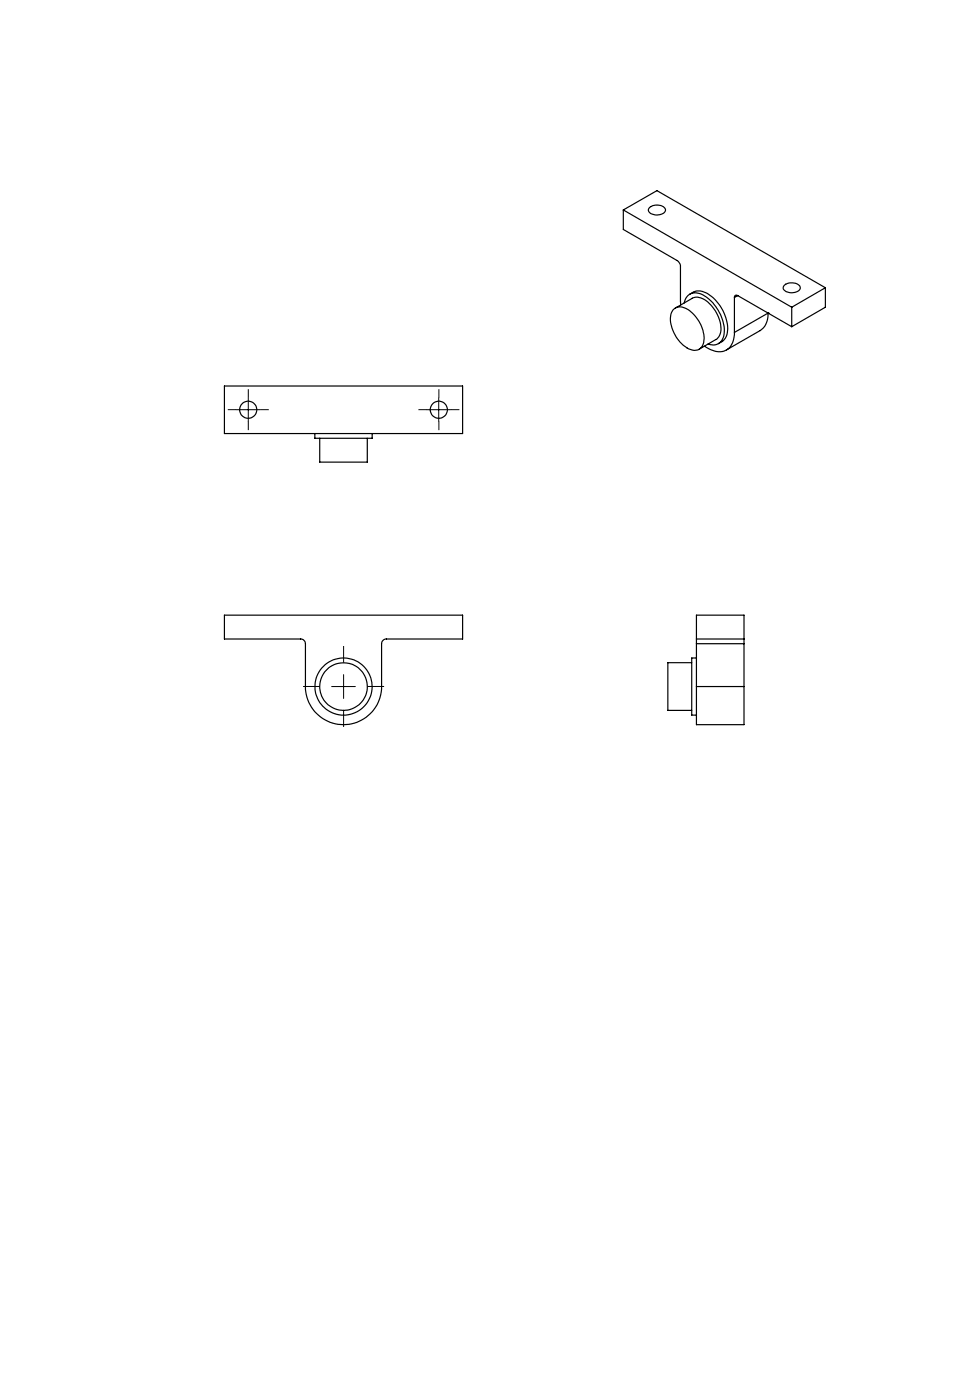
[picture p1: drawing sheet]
<svg xmlns="http://www.w3.org/2000/svg" width="200mm" height="294mm" viewBox="0 0 200 294" stroke-linecap="round" stroke-linejoin="round" font-family="sans-serif">
<g fill="none" stroke="#000" stroke-width=".25">
<path d="M130.8 44.1v4.1l11.3 6.5a1.6 1.6 0 0 1 .7 1.2v8.1M130.8 44.1l35.4 20.4M130.8 44.1l7.1-4.1 35.3 20.4M136.3 43.6a2.31 2.31 0 0 1 3.4 .4 1.62 1.62 0 0 1-2 1.2 1.31 1.31 0 0 1-1.6-1.3zM164.6 59.9a2.43 2.43 0 0 1 3.3 .3 1.05 1.05 0 0 1-1.1 1.2 2.1 2.1 0 0 1-2.4-.8zM141.4 64.9a2.52 2.52 0 0 1 3.3 .3 7.5 7.5 0 0 1 3 6.8 2.01 2.01 0 0 1-3.2 1.3 7.4 7.4 0 0 1-3.7-7.4zM141.7 64.7l3.6-2.1a3.3 3.3 0 0 1 3.8 1.4 6.9 6.9 0 0 1 2 6.2l-.6 1-3.8 2.1M143.6 63.6a2.38 2.38 0 0 1 3.6-1.8 9 9 0 0 1 4.7 8.5 2.36 2.36 0 0 1-3.3 1.9M144.8 61.8a3.3 3.3 0 0 1 4.5 .5 8.8 8.8 0 0 1 3.3 7.9 2.96 2.96 0 0 1-1.8 2M154.1 69.8a3.5 3.5 0 0 1-2.9 4.1 6 6 0 0 1-3.4-1.2M154.1 62.5v7.3M154.8 62.1a.42 .42 0 0 0-.5-.1 .42 .42 0 0 0-.2 .5"/>
<path d="M154.8 62.1l11.4 6.5M154.8 62.1l-.7 .4M161.2 65.8h.1M161.2 65.8a4 4 0 0 1-1.7 3.6l-7 4.1M161.2 65.8l-7.1 4M166.2 64.5v4.1M173.2 60.4l-7 4.1M173.2 60.4v4.1l-7 4.1M47.1 81.1h50v9.9h-50zM66.1 91v1h12v-1M67.1 92v5h10v-5M47.1 129.2h50v5h-16a1.02 1.02 0 0 0-1 1v9a8 8 0 0 1-8 8 8 8 0 0 1-8-8v-9a1.02 1.02 0 0 0-1-1h-16z"/>
<path d="M145.2 139.2h-5v10h5M146.2 134.2v1M146.2 138.2h-1v12h1M146.2 134.2v-5h9.9v5M146.2 134.2h9.9M146.2 135.2v9M146.2 135.2h9.9M156.1 134.2v1M156.1 135.2v9M146.2 144.2v8h9.9v-8M146.2 144.2h9.9"/>
<circle cx="52.1" cy="86" r="1.79"/>
<circle cx="92.1" cy="86" r="1.8"/>
<circle cx="72.1" cy="144.2" r="5"/>
<circle cx="72.1" cy="144.2" r="6"/>
</g>
<path d="M49.6 86h-1.8M52.1 83.5v-1.8M52.1 88.5v1.8M54.6 86h1.8M89.6 86h-1.8M92.1 83.5v-1.8M92.1 88.5v1.8M94.6 86h1.8M72.1 139.2v-3.5M67.1 144.2h-3.5M72.1 149.2v3.5M77.1 144.2h3.5" fill="none" stroke="#000" stroke-width=".21" stroke-dasharray="30.5 1.3 1.3 1.3" stroke-linecap="butt"/>
<path d="M49.6 86h5M52.1 83.5v5M89.6 86h5M92.1 83.5v5M69.6 144.2h5M72.1 141.7v5" fill="none" stroke="#000" stroke-width=".21"/>
</svg>
